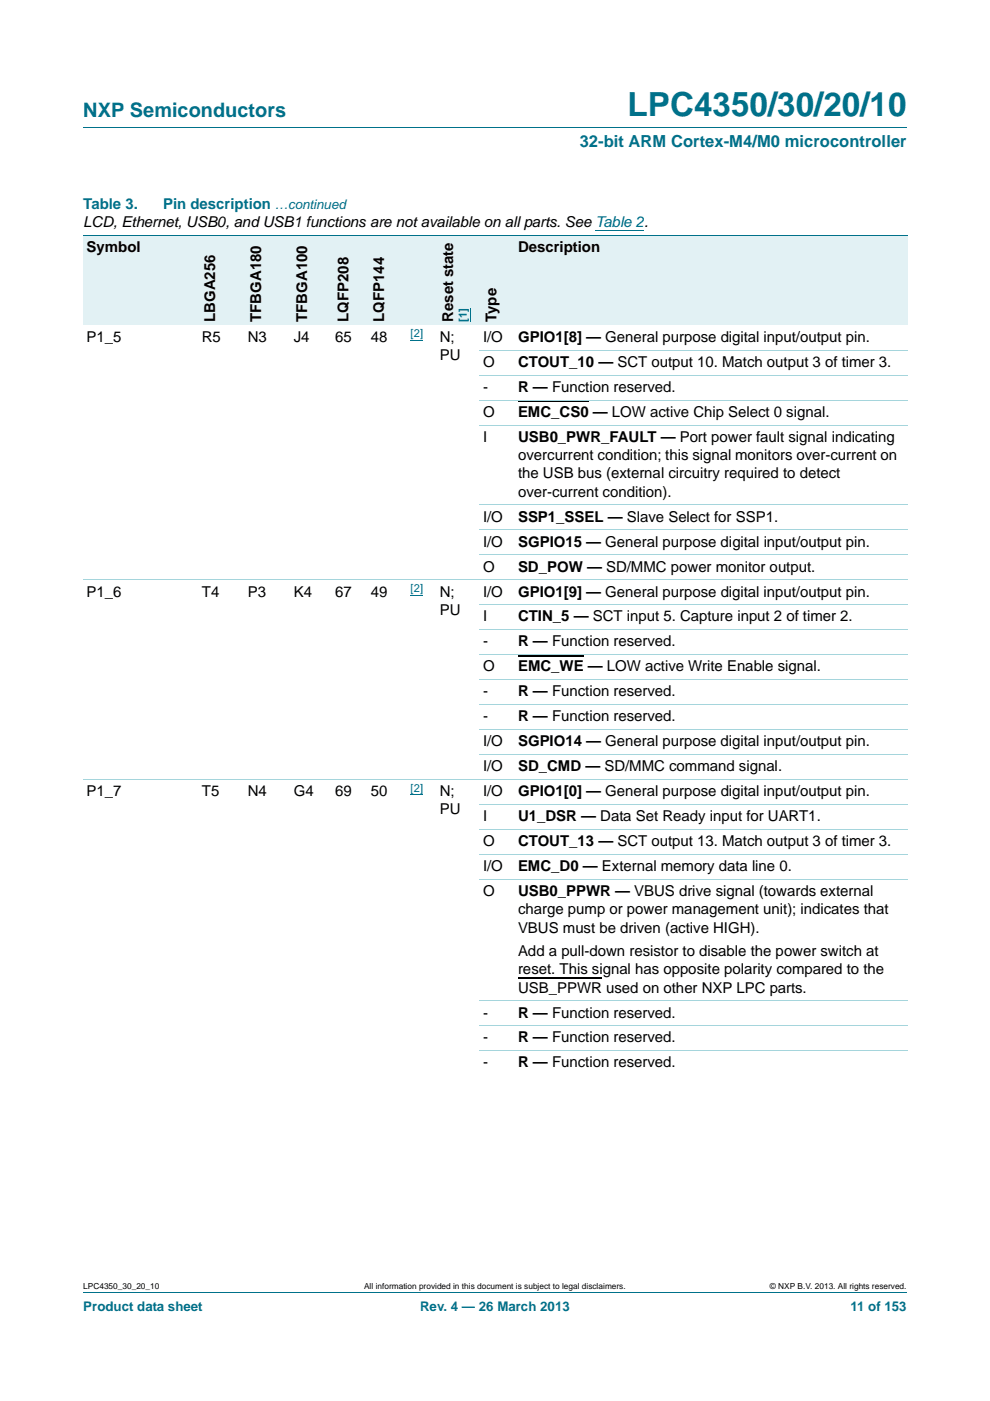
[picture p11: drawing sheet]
<svg xmlns="http://www.w3.org/2000/svg" width="210mm" height="297mm" viewBox="0 0 210 297" stroke-linecap="round" stroke-linejoin="round" font-family="sans-serif">
<defs><g id="words">
<text font-size="7" fill="#00718a" x="133.1" y="24.6">LPC4350/30/20/10</text>
<text font-size="4.2" fill="#00718a" x="17.7" y="24.9">NXP Semiconductors</text>
<text font-size="3.5" fill="#00718a" x="123" y="31.1">32-bit ARM Cortex-M4/M0 microcontroller</text>
<g font-size="3.2" fill="#00718a">
<text x="17.7" y="44.3">Table 3.</text>
<text x="34.6" y="44.3">Pin description</text>
</g>
<g font-size="3.2">
<text x="17.7" y="48.2">LCD, Ethernet, USB0, and USB1 functions are not available on all parts. See Table 2.</text>
<text x="18.4" y="53.4">Symbol</text>
<text x="109.9" y="53.4">Description</text>
<text x="45.6" y="68.3" transform="rotate(-90 45.6 68.3)">LBGA256</text>
<text x="55.4" y="68.3" transform="rotate(-90 55.4 68.3)">TFBGA180</text>
<text x="65.2" y="68.3" transform="rotate(-90 65.2 68.3)">TFBGA100</text>
<text x="73.9" y="68.3" transform="rotate(-90 73.9 68.3)">LQFP208</text>
<text x="81.5" y="68.3" transform="rotate(-90 81.5 68.3)">LQFP144</text>
<text x="96.1" y="68.3" transform="rotate(-90 96.1 68.3)">Reset state</text>
<text x="105.3" y="68.3" transform="rotate(-90 105.3 68.3)">Type</text>
<text x="18.4" y="72.5">P1_5</text>
<text x="42.8" y="72.5">R5</text>
<text x="52.5" y="72.5">N3</text>
<text x="62.3" y="72.5">J4</text>
<text x="71.1" y="72.5">65</text>
<text x="78.7" y="72.5">48</text>
<text x="93.3" y="72.5">N;</text>
<text x="93.3" y="76.4">PU</text>
<text x="102.4" y="72.5">I/O</text>
<text x="102.4" y="77.8">O</text>
<text x="109.9" y="72.5">GPIO1[8] — General purpose digital input/output pin.</text>
<text x="109.9" y="77.8">CTOUT_10 — SCT output 10. Match output 3 of timer 3.</text>
<text x="102.4" y="83.1">-</text>
<text x="109.9" y="83.1">R — Function reserved.</text>
<text x="102.4" y="88.4">O</text>
<text x="109.9" y="88.4">EMC_CS0 — LOW active Chip Select 0 signal.</text>
<text x="102.4" y="93.7">I</text>
<text x="109.9" y="93.7">USB0_PWR_FAULT — Port power fault signal indicating</text>
<text x="109.9" y="97.5">overcurrent condition; this signal monitors over-current on</text>
<text x="109.9" y="101.4">the USB bus (external circuitry required to detect</text>
<text x="109.9" y="105.3">over-current condition).</text>
<text x="102.4" y="110.6">I/O</text>
<text x="109.9" y="110.6">SSP1_SSEL — Slave Select for SSP1.</text>
<text x="102.4" y="115.9">I/O</text>
<text x="109.9" y="115.9">SGPIO15 — General purpose digital input/output pin.</text>
<text x="102.4" y="121.2">O</text>
<text x="109.9" y="121.2">SD_POW — SD/MMC power monitor output.</text>
<text x="18.4" y="126.5">P1_6</text>
<text x="42.8" y="126.5">T4</text>
<text x="52.5" y="126.5">P3</text>
<text x="62.3" y="126.5">K4</text>
<text x="71.1" y="126.5">67</text>
<text x="78.7" y="126.5">49</text>
<text x="93.3" y="126.5">N;</text>
<text x="93.3" y="130.3">PU</text>
<text x="102.4" y="126.5">I/O</text>
<text x="102.4" y="131.8">I</text>
<text x="109.9" y="126.5">GPIO1[9] — General purpose digital input/output pin.</text>
<text x="109.9" y="131.8">CTIN_5 — SCT input 5. Capture input 2 of timer 2.</text>
<text x="102.4" y="137.1">-</text>
<text x="109.9" y="137.1">R — Function reserved.</text>
<text x="102.4" y="142.3">O</text>
<text x="109.9" y="142.3">EMC_WE — LOW active Write Enable signal.</text>
<text x="102.4" y="147.6">-</text>
<text x="109.9" y="147.6">R — Function reserved.</text>
<text x="102.4" y="152.9">-</text>
<text x="109.9" y="152.9">R — Function reserved.</text>
<text x="102.4" y="158.2">I/O</text>
<text x="109.9" y="158.2">SGPIO14 — General purpose digital input/output pin.</text>
<text x="102.4" y="163.5">I/O</text>
<text x="109.9" y="163.5">SD_CMD — SD/MMC command signal.</text>
<text x="18.4" y="168.8">P1_7</text>
<text x="42.8" y="168.8">T5</text>
<text x="52.5" y="168.8">N4</text>
<text x="62.3" y="168.8">G4</text>
<text x="71.1" y="168.8">69</text>
<text x="78.7" y="168.8">50</text>
<text x="93.3" y="168.8">N;</text>
<text x="93.3" y="172.7">PU</text>
<text x="102.4" y="168.8">I/O</text>
<text x="109.9" y="168.8">GPIO1[0] — General purpose digital input/output pin.</text>
<text x="102.4" y="174.1">I</text>
<text x="102.4" y="179.4">O</text>
<text x="109.9" y="174.1">U1_DSR — Data Set Ready input for UART1.</text>
<text x="109.9" y="179.4">CTOUT_13 — SCT output 13. Match output 3 of timer 3.</text>
<text x="102.4" y="184.7">I/O</text>
<text x="109.9" y="184.7">EMC_D0 — External memory data line 0.</text>
<text x="102.4" y="190">O</text>
<text x="109.9" y="190">USB0_PPWR — VBUS drive signal (towards external</text>
<text x="109.9" y="193.8">charge pump or power management unit); indicates that</text>
<text x="109.9" y="197.7">VBUS must be driven (active HIGH).</text>
<text x="109.9" y="202.7">Add a pull-down resistor to disable the power switch at</text>
<text x="109.9" y="206.5">reset. This signal has opposite polarity compared to the</text>
<text x="102.4" y="215.7">-</text>
<text x="109.9" y="210.4">USB_PPWR used on other NXP LPC parts.</text>
<text x="109.9" y="215.7">R — Function reserved.</text>
<text x="102.4" y="221">-</text>
<text x="109.9" y="221">R — Function reserved.</text>
<text x="102.4" y="226.3">-</text>
<text x="109.9" y="226.3">R — Function reserved.</text>
</g>
<g font-size="2.8" fill="#00718a">
<text x="58.3" y="44.3">…continued</text>
<text x="17.7" y="277.9">Product data sheet</text>
<text x="89.1" y="277.9">Rev. 4 — 26 March 2013</text>
<text x="180.4" y="277.9">11 of 153</text>
</g>
<g font-size="2.4" fill="#00f">
<text x="87.1" y="71.5">[2]</text>
<text x="99" y="68.3" transform="rotate(-90 99 68.3)">[1]</text>
<text x="87.1" y="125.5">[2]</text>
<text x="87.1" y="167.9">[2]</text>
</g>
<g font-size="1.8">
<text x="17.7" y="273.3">LPC4350_30_20_10</text>
<text x="77.2" y="273.3">All information provided in this document is subject to legal disclaimers.</text>
<text x="163.3" y="273.3">© NXP B.V. 2013. All rights reserved.</text>
</g>
</g></defs>
<path d="M17.7 27h174.6M17.7 273.9h174.6" fill="none" stroke="#00718a" stroke-width=".21"/>
<path d="M126.3 48.9h10.3M87.1 72.2h2.6M87.1 126.2h2.6M87.1 168.6h2.6" fill="none" stroke="#00f" stroke-width=".21"/>
<path d="M109.9 85h15M109.9 139h13.9" fill="none" stroke="#000" stroke-width=".34"/>
<path d="M109.9 207.4h17.8" fill="none" stroke="#000" stroke-width=".23"/>
<g fill="#e2f1f4">
<path d="M17.7 49.9h24.4v19.1h-24.4z"/>
<path d="M42.1 49.9h9.8v19.1h-9.8z"/>
<path d="M51.9 49.9h9.7v19.1h-9.7z"/>
<path d="M61.6 49.9h8.8v19.1h-8.8z"/>
<path d="M70.4 49.9h7.6v19.1h-7.6z"/>
<path d="M78 49.9h8.4v19.1h-8.4z"/>
<path d="M86.4 49.9h15.3v19.1h-15.3z"/>
</g>
<path d="M99.7 65.3v3" fill="none" stroke="#00f" stroke-width=".21"/>
<g fill="#e2f1f4">
<path d="M101.7 49.9h7.5v19.1h-7.5z"/>
<path d="M109.2 49.9h83.3v19.1h-83.3z"/>
</g>
<path d="M17.7 49.9h174.8" fill="none" stroke="#00718a" stroke-width=".21"/>
<g fill="none" stroke="#a5d5dc" stroke-width=".21">
<path d="M101.7 74.3h90.8M101.7 79.5h90.8M101.7 84.8h90.8M101.7 90.1h90.8M101.7 107.1h90.8M101.7 112.4h90.8M101.7 117.6h90.8M17.7 122.9h174.8M101.7 128.2h90.8M101.7 133.5h90.8M101.7 138.8h90.8M101.7 144.1h90.8"/>
<path d="M101.7 149.4h90.8M101.7 154.7h90.8M101.7 160h90.8M17.7 165.3h174.8M101.7 170.6h90.8M101.7 175.9h90.8M101.7 181.1h90.8M101.7 186.4h90.8M101.7 212.2h90.8M101.7 217.5h90.8M101.7 222.8h90.8"/>
</g>
<use href="#words"/>
</svg>
